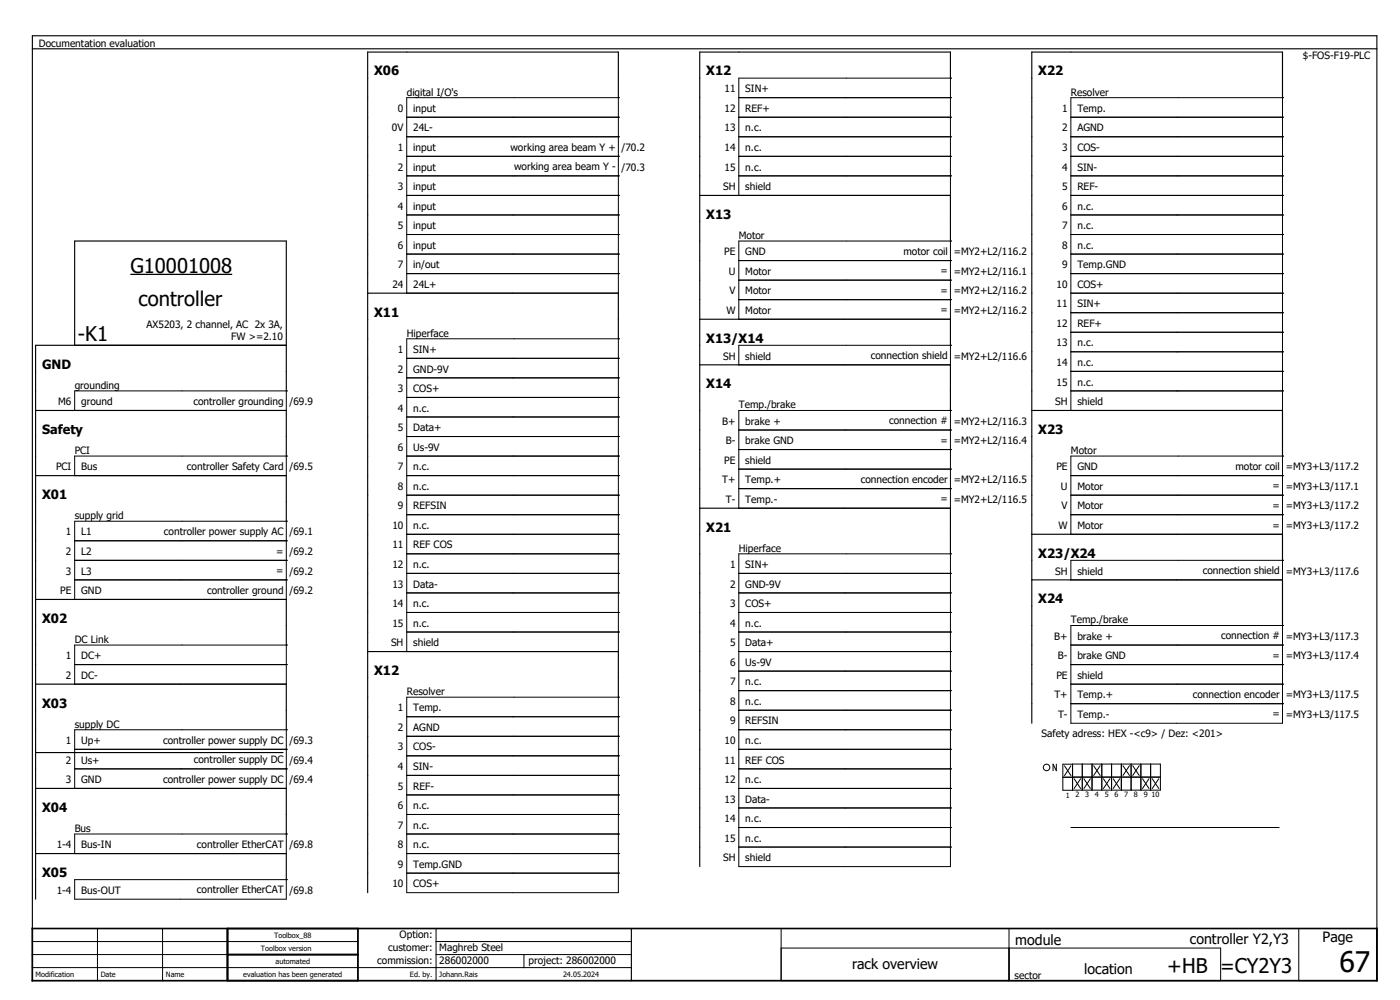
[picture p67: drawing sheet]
<svg xmlns="http://www.w3.org/2000/svg" width="430mm" height="307mm" viewBox="0 0 430 307" stroke-linecap="round" stroke-linejoin="round" font-family="sans-serif">
<defs><g id="words">
<text font-size="8.7" x="411.4" y="298.2">67</text>
<g font-size="6.2">
<text x="40.1" y="83.7">G10001008</text>
<text x="42.6" y="94">controller</text>
<text x="23.9" y="104.7">-K1</text>
<text x="358.6" y="298.7">+HB =CY2Y3</text>
</g>
<g font-size="4.3">
<text x="311.9" y="290.1">module</text>
<text x="365.5" y="289.7">controller Y2,Y3</text>
<text x="406.3" y="289.1">Page</text>
<text x="261.7" y="297.6">rack overview</text>
<text x="333.1" y="299.1">location</text>
</g>
<g font-size="3.9">
<text x="114.9" y="23.2">X06</text>
<text x="216.9" y="23.2">X12</text>
<text x="318.9" y="23.2">X22</text>
<text x="216.9" y="67.2">X13</text>
<text x="114.9" y="97.2">X11</text>
<text x="216.9" y="105.2">X13/X14</text>
<text x="12.9" y="113.2">GND</text>
<text x="216.9" y="119.2">X14</text>
<text x="12.9" y="133.2">Safety</text>
<text x="318.9" y="133.2">X23</text>
<text x="12.9" y="153.2">X01</text>
<text x="216.9" y="163.2">X21</text>
<text x="318.9" y="171.2">X23/X24</text>
<text x="318.9" y="185.2">X24</text>
<text x="12.9" y="191.2">X02</text>
<text x="114.9" y="207.2">X12</text>
<text x="12.9" y="217.2">X03</text>
<text x="12.9" y="249.2">X04</text>
<text x="12.9" y="269.2">X05</text>
</g>
<g font-size="3.1">
<text x="11.9" y="14.3">Documentation evaluation</text>
<text x="400.2" y="18">$-FOS-F19-PLC</text>
<text x="124.9" y="29.3">digital I/O's</text>
<text x="222.5" y="28.3">11</text>
<text x="228.9" y="28.3">SIN+</text>
<text x="328.9" y="29.3">Resolver</text>
<text x="122.2" y="34.3">0</text>
<text x="126.9" y="34.3">input</text>
<text x="222.5" y="34.3">12</text>
<text x="228.9" y="34.3">REF+</text>
<text x="326.2" y="34.3">1</text>
<text x="330.9" y="34.3">Temp.</text>
<text x="120.4" y="40.3">0V</text>
<text x="126.9" y="40.3">24L-</text>
<text x="222.5" y="40.3">13</text>
<text x="228.9" y="40.3">n.c.</text>
<text x="326.2" y="40.3">2</text>
<text x="330.9" y="40.3">AGND</text>
<text x="122.2" y="46.3">1</text>
<text x="126.9" y="46.3">input</text>
<text x="156.8" y="46.2">working area beam Y +</text>
<text x="190.9" y="46.3">/70.2</text>
<text x="222.5" y="46.3">14</text>
<text x="228.9" y="46.3">n.c.</text>
<text x="326.2" y="46.3">3</text>
<text x="330.9" y="46.3">COS-</text>
<text x="122.2" y="52.3">2</text>
<text x="126.9" y="52.3">input</text>
<text x="157.9" y="52.2">working area beam Y -</text>
<text x="190.9" y="52.3">/70.3</text>
<text x="222.5" y="52.3">15</text>
<text x="228.9" y="52.3">n.c.</text>
<text x="326.2" y="52.3">4</text>
<text x="330.9" y="52.3">SIN-</text>
<text x="122.2" y="58.3">3</text>
<text x="126.9" y="58.3">input</text>
<text x="222.1" y="58.3">SH</text>
<text x="228.9" y="58.3">shield</text>
<text x="326.2" y="58.3">5</text>
<text x="330.9" y="58.3">REF-</text>
<text x="122.2" y="64.3">4</text>
<text x="126.9" y="64.3">input</text>
<text x="326.2" y="64.3">6</text>
<text x="330.9" y="64.3">n.c.</text>
<text x="122.2" y="70.3">5</text>
<text x="126.9" y="70.3">input</text>
<text x="326.2" y="70.3">7</text>
<text x="330.9" y="70.3">n.c.</text>
<text x="122.2" y="76.3">6</text>
<text x="126.9" y="76.3">input</text>
<text x="226.9" y="73.3">Motor</text>
<text x="326.2" y="76.3">8</text>
<text x="330.9" y="76.3">n.c.</text>
<text x="122.2" y="82.3">7</text>
<text x="126.9" y="82.3">in/out</text>
<text x="222.5" y="78.3">PE</text>
<text x="228.9" y="78.3">GND</text>
<text x="277.5" y="78.2">motor coil</text>
<text x="292.9" y="78.3">=MY2+L2/116.2</text>
<text x="326.2" y="82.3">9</text>
<text x="330.9" y="82.3">Temp.GND</text>
<text x="120.5" y="88.3">24</text>
<text x="126.9" y="88.3">24L+</text>
<text x="223.9" y="84.3">U</text>
<text x="228.9" y="84.3">Motor</text>
<text x="288.9" y="84.2">=</text>
<text x="292.9" y="84.3">=MY2+L2/116.1</text>
<text x="324.5" y="88.3">10</text>
<text x="330.9" y="88.3">COS+</text>
<text x="224.1" y="90.3">V</text>
<text x="228.9" y="90.3">Motor</text>
<text x="288.9" y="90.2">=</text>
<text x="292.9" y="90.3">=MY2+L2/116.2</text>
<text x="324.5" y="94.3">11</text>
<text x="330.9" y="94.3">SIN+</text>
<text x="45" y="100.6">AX5203, 2 channel, AC 2x 3A,</text>
<text x="223.1" y="96.3">W</text>
<text x="228.9" y="96.3">Motor</text>
<text x="288.9" y="96.2">=</text>
<text x="292.9" y="96.3">=MY2+L2/116.2</text>
<text x="324.5" y="100.3">12</text>
<text x="330.9" y="100.3">REF+</text>
<text x="71" y="104.3">FW &gt;=2.10</text>
<text x="124.9" y="103.3">Hiperface</text>
<text x="324.5" y="106.3">13</text>
<text x="330.9" y="106.3">n.c.</text>
<text x="122.2" y="108.3">1</text>
<text x="126.9" y="108.3">SIN+</text>
<text x="222.1" y="110.3">SH</text>
<text x="228.9" y="110.3">shield</text>
<text x="267.5" y="110.2">connection shield</text>
<text x="292.9" y="110.3">=MY2+L2/116.6</text>
<text x="324.5" y="112.3">14</text>
<text x="330.9" y="112.3">n.c.</text>
<text x="22.9" y="119.3">grounding</text>
<text x="122.2" y="114.3">2</text>
<text x="126.9" y="114.3">GND-9V</text>
<text x="324.5" y="118.3">15</text>
<text x="330.9" y="118.3">n.c.</text>
<text x="17.8" y="124.3">M6</text>
<text x="24.9" y="124.3">ground</text>
<text x="59.4" y="124.2">controller grounding</text>
<text x="88.9" y="124.3">/69.9</text>
<text x="122.2" y="120.3">3</text>
<text x="126.9" y="120.3">COS+</text>
<text x="226.9" y="125.3">Temp./brake</text>
<text x="324.1" y="124.3">SH</text>
<text x="330.9" y="124.3">shield</text>
<text x="122.2" y="126.3">4</text>
<text x="126.9" y="126.3">n.c.</text>
<text x="221.8" y="130.3">B+</text>
<text x="228.9" y="130.3">brake +</text>
<text x="273.1" y="130.2">connection #</text>
<text x="292.9" y="130.3">=MY2+L2/116.3</text>
<text x="122.2" y="132.3">5</text>
<text x="126.9" y="132.3">Data+</text>
<text x="223" y="136.3">B-</text>
<text x="228.9" y="136.3">brake GND</text>
<text x="288.9" y="136.2">=</text>
<text x="292.9" y="136.3">=MY2+L2/116.4</text>
<text x="22.9" y="139.3">PCI</text>
<text x="122.2" y="138.3">6</text>
<text x="126.9" y="138.3">Us-9V</text>
<text x="222.5" y="142.3">PE</text>
<text x="228.9" y="142.3">shield</text>
<text x="328.9" y="139.3">Motor</text>
<text x="17.2" y="144.3">PCI</text>
<text x="24.9" y="144.3">Bus</text>
<text x="57.4" y="144.2">controller Safety Card</text>
<text x="88.9" y="144.3">/69.5</text>
<text x="122.2" y="144.3">7</text>
<text x="126.9" y="144.3">n.c.</text>
<text x="221.9" y="148.3">T+</text>
<text x="228.9" y="148.3">Temp.+</text>
<text x="264.4" y="148.2">connection encoder</text>
<text x="292.9" y="148.3">=MY2+L2/116.5</text>
<text x="324.5" y="144.3">PE</text>
<text x="330.9" y="144.3">GND</text>
<text x="379.5" y="144.2">motor coil</text>
<text x="394.9" y="144.3">=MY3+L3/117.2</text>
<text x="122.2" y="150.3">8</text>
<text x="126.9" y="150.3">n.c.</text>
<text x="223" y="154.3">T-</text>
<text x="228.9" y="154.3">Temp.-</text>
<text x="288.9" y="154.2">=</text>
<text x="292.9" y="154.3">=MY2+L2/116.5</text>
<text x="325.9" y="150.3">U</text>
<text x="330.9" y="150.3">Motor</text>
<text x="390.9" y="150.2">=</text>
<text x="394.9" y="150.3">=MY3+L3/117.1</text>
<text x="22.9" y="159.3">supply grid</text>
<text x="122.2" y="156.3">9</text>
<text x="126.9" y="156.3">REFSIN</text>
<text x="326.1" y="156.3">V</text>
<text x="330.9" y="156.3">Motor</text>
<text x="390.9" y="156.2">=</text>
<text x="394.9" y="156.3">=MY3+L3/117.2</text>
<text x="20.2" y="164.3">1</text>
<text x="24.9" y="164.3">L1</text>
<text x="50.4" y="164.2">controller power supply AC</text>
<text x="88.9" y="164.3">/69.1</text>
<text x="120.5" y="162.3">10</text>
<text x="126.9" y="162.3">n.c.</text>
<text x="325.1" y="162.3">W</text>
<text x="330.9" y="162.3">Motor</text>
<text x="390.9" y="162.2">=</text>
<text x="394.9" y="162.3">=MY3+L3/117.2</text>
<text x="20.2" y="170.3">2</text>
<text x="24.9" y="170.3">L2</text>
<text x="84.9" y="170.2">=</text>
<text x="88.9" y="170.3">/69.2</text>
<text x="120.5" y="168.3">11</text>
<text x="126.9" y="168.3">REF COS</text>
<text x="226.9" y="169.3">Hiperface</text>
<text x="20.2" y="176.3">3</text>
<text x="24.9" y="176.3">L3</text>
<text x="84.9" y="176.2">=</text>
<text x="88.9" y="176.3">/69.2</text>
<text x="120.5" y="174.3">12</text>
<text x="126.9" y="174.3">n.c.</text>
<text x="224.2" y="174.3">1</text>
<text x="228.9" y="174.3">SIN+</text>
<text x="324.1" y="176.3">SH</text>
<text x="330.9" y="176.3">shield</text>
<text x="369.5" y="176.2">connection shield</text>
<text x="394.9" y="176.3">=MY3+L3/117.6</text>
<text x="18.5" y="182.3">PE</text>
<text x="24.9" y="182.3">GND</text>
<text x="63.6" y="182.2">controller ground</text>
<text x="88.9" y="182.3">/69.2</text>
<text x="120.5" y="180.3">13</text>
<text x="126.9" y="180.3">Data-</text>
<text x="224.2" y="180.3">2</text>
<text x="228.9" y="180.3">GND-9V</text>
<text x="120.5" y="186.3">14</text>
<text x="126.9" y="186.3">n.c.</text>
<text x="224.2" y="186.3">3</text>
<text x="228.9" y="186.3">COS+</text>
<text x="328.9" y="191.3">Temp./brake</text>
<text x="22.9" y="197.3">DC Link</text>
<text x="120.5" y="192.3">15</text>
<text x="126.9" y="192.3">n.c.</text>
<text x="224.2" y="192.3">4</text>
<text x="228.9" y="192.3">n.c.</text>
<text x="323.8" y="196.3">B+</text>
<text x="330.9" y="196.3">brake +</text>
<text x="375.1" y="196.2">connection #</text>
<text x="394.9" y="196.3">=MY3+L3/117.3</text>
<text x="20.2" y="202.3">1</text>
<text x="24.9" y="202.3">DC+</text>
<text x="120.1" y="198.3">SH</text>
<text x="126.9" y="198.3">shield</text>
<text x="224.2" y="198.3">5</text>
<text x="228.9" y="198.3">Data+</text>
<text x="325" y="202.3">B-</text>
<text x="330.9" y="202.3">brake GND</text>
<text x="390.9" y="202.2">=</text>
<text x="394.9" y="202.3">=MY3+L3/117.4</text>
<text x="20.2" y="208.3">2</text>
<text x="24.9" y="208.3">DC-</text>
<text x="224.2" y="204.3">6</text>
<text x="228.9" y="204.3">Us-9V</text>
<text x="324.5" y="208.3">PE</text>
<text x="330.9" y="208.3">shield</text>
<text x="124.9" y="213.3">Resolver</text>
<text x="224.2" y="210.3">7</text>
<text x="228.9" y="210.3">n.c.</text>
<text x="323.9" y="214.3">T+</text>
<text x="330.9" y="214.3">Temp.+</text>
<text x="366.4" y="214.2">connection encoder</text>
<text x="394.9" y="214.3">=MY3+L3/117.5</text>
<text x="122.2" y="218.3">1</text>
<text x="126.9" y="218.3">Temp.</text>
<text x="224.2" y="216.3">8</text>
<text x="228.9" y="216.3">n.c.</text>
<text x="325" y="220.3">T-</text>
<text x="330.9" y="220.3">Temp.-</text>
<text x="390.9" y="220.2">=</text>
<text x="394.9" y="220.3">=MY3+L3/117.5</text>
<text x="22.9" y="223.3">supply DC</text>
<text x="122.2" y="224.3">2</text>
<text x="126.9" y="224.3">AGND</text>
<text x="224.2" y="222.3">9</text>
<text x="228.9" y="222.3">REFSIN</text>
<text x="319.9" y="226.3">Safety adress: HEX -&lt;c9&gt; / Dez: &lt;201&gt;</text>
<text x="20.2" y="228.3">1</text>
<text x="24.9" y="228.3">Up+</text>
<text x="50.1" y="228.2">controller power supply DC</text>
<text x="88.9" y="228.3">/69.3</text>
<text x="122.2" y="230.3">3</text>
<text x="126.9" y="230.3">COS-</text>
<text x="222.5" y="228.3">10</text>
<text x="228.9" y="228.3">n.c.</text>
<text x="20.2" y="234.3">2</text>
<text x="24.9" y="234.3">Us+</text>
<text x="59.5" y="234.2">controller supply DC</text>
<text x="88.9" y="234.3">/69.4</text>
<text x="122.2" y="236.3">4</text>
<text x="126.9" y="236.3">SIN-</text>
<text x="222.5" y="234.3">11</text>
<text x="228.9" y="234.3">REF COS</text>
<text x="20.2" y="240.3">3</text>
<text x="24.9" y="240.3">GND</text>
<text x="50.1" y="240.2">controller power supply DC</text>
<text x="88.9" y="240.3">/69.4</text>
<text x="122.2" y="242.3">5</text>
<text x="126.9" y="242.3">REF-</text>
<text x="222.5" y="240.3">12</text>
<text x="228.9" y="240.3">n.c.</text>
<text x="122.2" y="248.3">6</text>
<text x="126.9" y="248.3">n.c.</text>
<text x="222.5" y="246.3">13</text>
<text x="228.9" y="246.3">Data-</text>
<text x="22.9" y="255.3">Bus</text>
<text x="122.2" y="254.3">7</text>
<text x="126.9" y="254.3">n.c.</text>
<text x="222.5" y="252.3">14</text>
<text x="228.9" y="252.3">n.c.</text>
<text x="17.4" y="260.3">1-4</text>
<text x="24.9" y="260.3">Bus-IN</text>
<text x="60.5" y="260.2">controller EtherCAT</text>
<text x="88.9" y="260.3">/69.8</text>
<text x="122.2" y="260.3">8</text>
<text x="126.9" y="260.3">n.c.</text>
<text x="222.5" y="258.3">15</text>
<text x="228.9" y="258.3">n.c.</text>
<text x="122.2" y="266.3">9</text>
<text x="126.9" y="266.3">Temp.GND</text>
<text x="222.1" y="264.3">SH</text>
<text x="228.9" y="264.3">shield</text>
<text x="17.4" y="274.3">1-4</text>
<text x="24.9" y="274.3">Bus-OUT</text>
<text x="60.5" y="274.2">controller EtherCAT</text>
<text x="88.9" y="274.3">/69.8</text>
<text x="120.5" y="272.3">10</text>
<text x="126.9" y="272.3">COS+</text>
<text x="122.8" y="288">Option:</text>
<text x="119.2" y="292">customer:</text>
<text x="134.9" y="292">Maghreb Steel</text>
<text x="115.9" y="296">commission:</text>
<text x="134.9" y="296">286002000</text>
<text x="162.3" y="296">project: 286002000</text>
<text x="311.6" y="300.3">sector</text>
</g>
<g font-size="2.2">
<text x="327.4" y="244.8">1</text>
<text x="330.3" y="244.7">2</text>
<text x="333.3" y="244.7">3</text>
<text x="336.3" y="244.7">4</text>
<text x="339.3" y="244.7">5</text>
<text x="342.3" y="244.7">6</text>
<text x="345.3" y="244.7">7</text>
<text x="348.3" y="244.7">8</text>
<text x="351.3" y="244.7">9</text>
<text x="353.7" y="244.7">10</text>
<text x="84.2" y="288">Toolbox_88</text>
<text x="80.2" y="292">Toolbox version</text>
<text x="10.9" y="300">Modification</text>
<text x="30.9" y="300">Date</text>
<text x="50.9" y="300">Name</text>
<text x="74.7" y="300">evaluation has been generated</text>
<text x="84.6" y="296">automated</text>
<text x="125.9" y="300">Ed. by.</text>
<text x="134.9" y="300">Johann.Rais</text>
<text x="172.9" y="300">24.05.2024</text>
</g>
</g></defs>
<g fill="none" stroke="#000" stroke-width=".31">
<path d="M124.9 30h65v60h-65zM124.9 36h65M189.9 30h.1M189.9 36h.1M226.9 30h65M226.9 36h65M226.9 24h65v36h-65zM291.9 24h.1M291.9 30h.1M291.9 36h.1M328.9 30h65v96h-65zM328.9 36h65"/>
<path d="M393.9 30h.1M393.9 36h.1M124.9 42h65M124.9 48h65M124.9 54h65M124.9 60h65M189.9 42h.1M189.9 48h.1M189.9 54h.1M189.9 60h.1M226.9 42h65M226.9 48h65"/>
<path d="M226.9 54h65M291.9 42h.1M291.9 48h.1M291.9 54h.1M328.9 42h65M328.9 48h65M328.9 54h65M328.9 60h65M393.9 42h.1M393.9 48h.1M393.9 54h.1M393.9 60h.1"/>
<path d="M124.9 66h65M124.9 72h65M124.9 78h65M189.9 66h.1M189.9 72h.1M189.9 78h.1M226.9 74h65v24h-65zM226.9 80h65M291.9 74h.1M291.9 80h.1M328.9 66h65M328.9 72h65"/>
<path d="M328.9 78h65M393.9 66h.1M393.9 72h.1M393.9 78h.1M124.9 84h65M189.9 84h.1M226.9 86h65M226.9 92h65M291.9 86h.1M291.9 92h.1M328.9 84h65M328.9 90h65"/>
<path d="M328.9 96h65M393.9 84h.1M393.9 90h.1M393.9 96h.1M22.9 120h65v6h-65zM87.9 120h.1M124.9 104h65v96h-65zM124.9 110h65M124.9 116h65M189.9 104h.1M189.9 110h.1M189.9 116h.1"/>
<path d="M226.9 106h65v6h-65zM291.9 106h.1M328.9 120h65M328.9 102h65M328.9 108h65M328.9 114h65M393.9 102h.1M393.9 108h.1M393.9 114h.1M393.9 120h.1M22.9 140h65v6h-65zM87.9 140h.1"/>
<path d="M124.9 140h65M124.9 122h65M124.9 128h65M124.9 134h65M189.9 122h.1M189.9 128h.1M189.9 134h.1M189.9 140h.1M226.9 126h65v30h-65zM226.9 132h65M226.9 138h65M291.9 126h.1"/>
<path d="M291.9 132h.1M291.9 138h.1M328.9 140h65v24h-65zM393.9 140h.1M22.9 160h65v24h-65zM87.9 160h.1M124.9 146h65M124.9 152h65M124.9 158h65M189.9 146h.1M189.9 152h.1M189.9 158h.1"/>
<path d="M226.9 144h65M226.9 150h65M291.9 144h.1M291.9 150h.1M328.9 146h65M328.9 152h65M328.9 158h65M393.9 146h.1M393.9 152h.1M393.9 158h.1M22.9 166h65M22.9 172h65"/>
<path d="M22.9 178h65M87.9 166h.1M87.9 172h.1M87.9 178h.1M124.9 164h65M124.9 170h65M124.9 176h65M189.9 164h.1M189.9 170h.1M189.9 176h.1M226.9 170h65v96h-65zM226.9 176h65"/>
<path d="M291.9 170h.1M291.9 176h.1M328.9 172h65v6h-65zM393.9 172h.1M22.9 198h65v12h-65zM87.9 198h.1M124.9 182h65M124.9 188h65M124.9 194h65M189.9 182h.1M189.9 188h.1M189.9 194h.1"/>
<path d="M226.9 182h65M226.9 188h65M226.9 194h65M226.9 200h65M291.9 182h.1M291.9 188h.1M291.9 194h.1M291.9 200h.1M328.9 198h65M328.9 192h65v30h-65zM393.9 192h.1M393.9 198h.1"/>
<path d="M22.9 204h65M87.9 204h.1M124.9 214h65v60h-65zM124.9 220h65M189.9 214h.1M189.9 220h.1M226.9 206h65M226.9 212h65M226.9 218h65M291.9 206h.1M291.9 212h.1M291.9 218h.1"/>
<path d="M328.9 204h65M328.9 210h65M328.9 216h65M393.9 204h.1M393.9 210h.1M393.9 216h.1M22.9 224h65v18h-65zM22.9 230h65M22.9 236h65M87.9 224h.1M87.9 230h.1M87.9 236h.1"/>
<path d="M124.9 226h65M124.9 232h65M124.9 238h65M189.9 226h.1M189.9 232h.1M189.9 238h.1M226.9 224h65M226.9 230h65M226.9 236h65M291.9 224h.1M291.9 230h.1M291.9 236h.1"/>
<path d="M324.5 234.5v2l-1-2v2M326.5 234.5h29.9v8h-29.9zM327 235l2 3M329 235l-2 3M329.4 234.5l.1 8M329.9 239l2 3M331.9 239l-2 3M332.4 234.5v8M332.9 239l2 3M334.9 239l-2 3M335.4 234.5v8M335.9 235l2 3"/>
<path d="M337.9 235l-2 3M338.4 234.5v8M338.9 239l2 3M340.9 239l-2 3M341.4 234.5v8M341.9 239l2 3M343.9 239l-2 3M344.4 234.5v8M344.9 235l2 3M346.9 235l-2 3M347.4 234.5v8M347.9 235l2 3"/>
<path d="M349.9 235l-2 3M350.4 234.5v8M350.9 239l2 3M352.9 239l-2 3M353.4 234.5v8M353.9 239l2 3M355.9 239l-2 3M356.4 238.5h-29.9M22.9 256h65v6h-65zM87.9 256h.1M124.9 256h65M124.9 244h65"/>
<path d="M124.9 250h65M189.9 244h.1M189.9 250h.1M189.9 256h.1M226.9 242h65M226.9 248h65M226.9 254h65M226.9 260h65M291.9 242h.1M291.9 248h.1M291.9 254h.1M291.9 260h.1"/>
<path d="M328.9 254h64M22.9 270h65v6h-65zM87.9 270h.1M124.9 262h65M124.9 268h65M189.9 262h.1M189.9 268h.1M9.9 289h100M9.9 297h184M9.9 293h100M29.9 285v16M49.9 285v16"/>
<path d="M109.9 285v16M133.9 285v16M133.9 289h60M133.9 293h60M160.9 293v4M239.9 285v16h135v-10h-135M309.9 285v16M398.9 285h24v16h-24z"/>
<circle cx="321.5" cy="235.5" r="1"/>
</g>
<g fill="none" stroke="#000" stroke-width=".35">
<path d="M9.9 15h413M9.9 11h413v290h-413zM189.9 30v-14h-77v258M291.9 24v-8h-77v250M393.9 30v-14h-77v206M214.9 60h77v14M112.9 90h77v14M214.9 98h77v8M22.9 106v-32h65v46M87.9 106h-77v170M214.9 112h77v14M10.9 126h77v14"/>
<path d="M316.9 126h77v14M10.9 146h77v14M214.9 156h77v14M316.9 164h77v8M316.9 178h77v14M10.9 184h77v14M112.9 200h77v14M10.9 210h77v14M10.9 231h76M10.9 242h77v14M10.9 262h77v8M69.7 285v16"/>
<path d="M69.9 285v16M193.9 285v16"/>
</g>
<path d="M9.9 285h413v16h-413zM69.9 293h40M69.9 285v16M109.9 285v16" fill="none" stroke="#000" stroke-width=".5"/>
<path d="M40.1 84.2h31.2" fill="none" stroke="#000" stroke-width=".39"/>
<use href="#words"/>
</svg>
